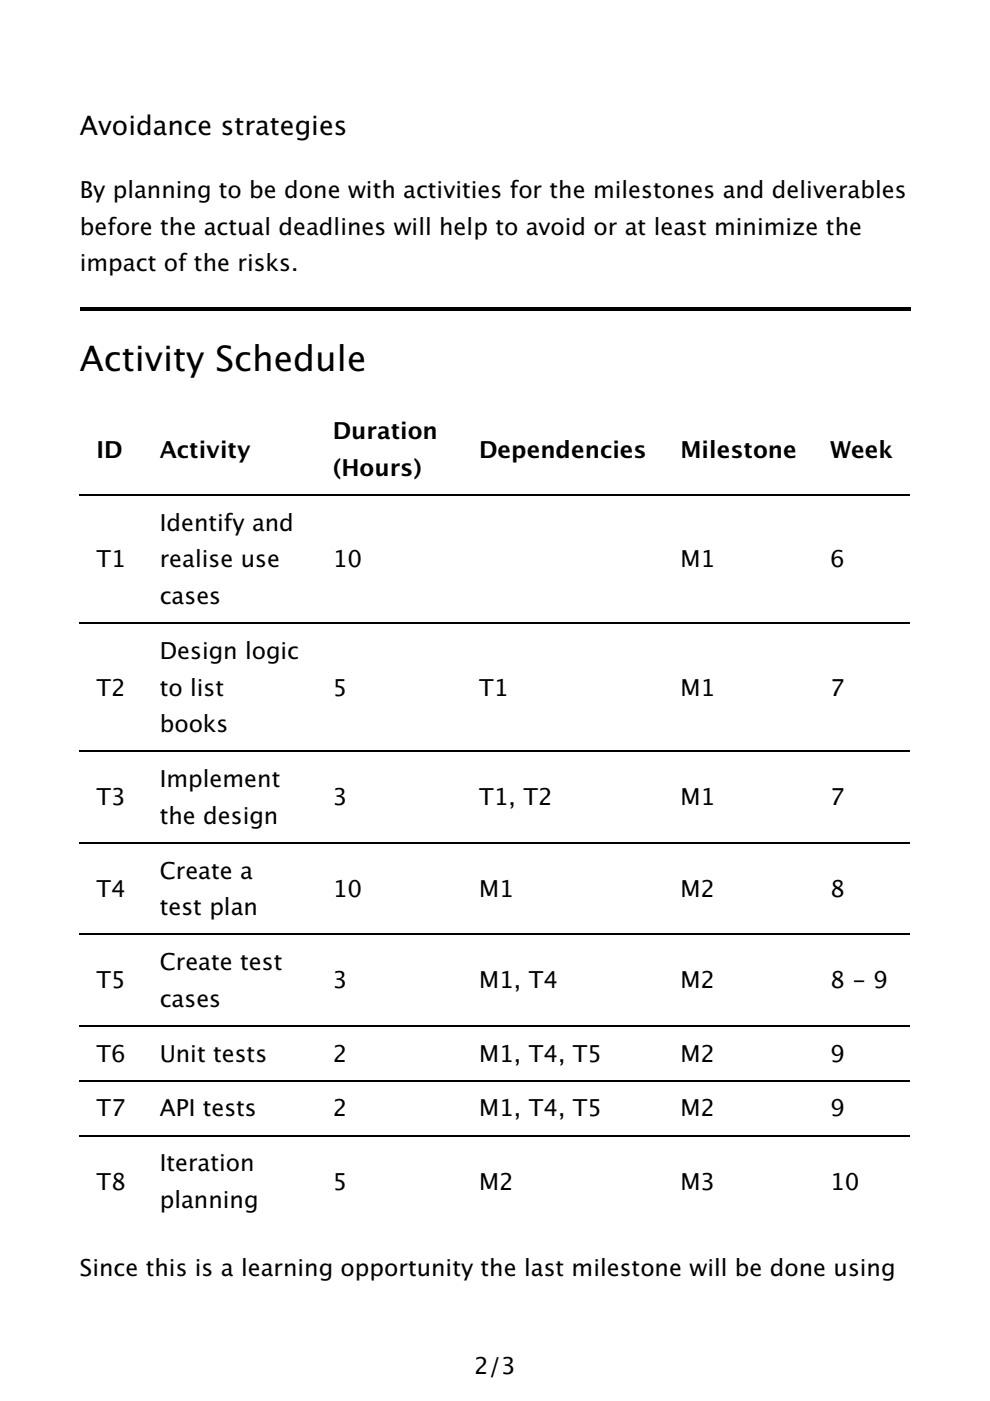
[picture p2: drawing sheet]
<svg xmlns="http://www.w3.org/2000/svg" width="210mm" height="297mm" viewBox="0 0 210 297" stroke-linecap="round" stroke-linejoin="round" font-family="sans-serif">
<defs><g id="words">
<text font-size="7.4" x="16.9" y="78.7">Activity Schedule</text>
<text font-size="5.6" x="16.9" y="28.6">Avoidance strategies</text>
<g font-size="4.9">
<text x="16.9" y="42">By planning to be done with activities for the milestones and deliverables</text>
<text x="16.9" y="49.7">before the actual deadlines will help to avoid or at least minimize the</text>
<text x="16.9" y="57.5">impact of the risks.</text>
<text x="70.6" y="93.1">Duration</text>
<text x="20.5" y="97">ID</text>
<text x="33.9" y="97">Activity</text>
<text x="70.6" y="100.9">(Hours)</text>
<text x="101.6" y="97">Dependencies</text>
<text x="144.3" y="97">Milestone</text>
<text x="176" y="97">Week</text>
<text x="33.9" y="112.5">Identify and</text>
<text x="20.5" y="120.3">T1</text>
<text x="33.9" y="120.3">realise use</text>
<text x="70.6" y="120.3">10</text>
<text x="144.3" y="120.3">M1</text>
<text x="176" y="120.3">6</text>
<text x="33.9" y="128.1">cases</text>
<text x="33.9" y="139.7">Design logic</text>
<text x="20.5" y="147.5">T2</text>
<text x="33.9" y="147.5">to list</text>
<text x="70.6" y="147.5">5</text>
<text x="101.6" y="147.5">T1</text>
<text x="144.3" y="147.5">M1</text>
<text x="176" y="147.5">7</text>
<text x="33.9" y="155.2">books</text>
<text x="33.9" y="166.9">Implement</text>
<text x="20.5" y="170.7">T3</text>
<text x="70.6" y="170.7">3</text>
<text x="101.6" y="170.7">T1, T2</text>
<text x="144.3" y="170.7">M1</text>
<text x="176" y="170.7">7</text>
<text x="33.9" y="174.6">the design</text>
<text x="20.5" y="190.1">T4</text>
<text x="33.9" y="186.3">Create a</text>
<text x="70.6" y="190.1">10</text>
<text x="101.6" y="190.1">M1</text>
<text x="144.3" y="190.1">M2</text>
<text x="176" y="190.1">8</text>
<text x="33.9" y="194">test plan</text>
<text x="20.5" y="209.5">T5</text>
<text x="33.9" y="205.7">Create test</text>
<text x="70.6" y="209.5">3</text>
<text x="101.6" y="209.5">M1, T4</text>
<text x="144.3" y="209.5">M2</text>
<text x="176" y="209.5">8 - 9</text>
<text x="33.9" y="213.4">cases</text>
<text x="20.5" y="225.1">T6</text>
<text x="33.9" y="225.1">Unit tests</text>
<text x="70.6" y="225.1">2</text>
<text x="101.6" y="225.1">M1, T4, T5</text>
<text x="144.3" y="225.1">M2</text>
<text x="176" y="225.1">9</text>
<text x="20.5" y="236.7">T7</text>
<text x="33.9" y="236.7">API tests</text>
<text x="70.6" y="236.7">2</text>
<text x="101.6" y="236.7">M1, T4, T5</text>
<text x="144.3" y="236.7">M2</text>
<text x="176" y="236.7">9</text>
<text x="33.9" y="248.4">Iteration</text>
<text x="20.5" y="252.2">T8</text>
<text x="33.9" y="256.1">planning</text>
<text x="70.6" y="252.2">5</text>
<text x="101.6" y="252.2">M2</text>
<text x="144.3" y="252.2">M3</text>
<text x="176" y="252.2">10</text>
<text x="16.9" y="270.6">Since this is a learning opportunity the last milestone will be done using</text>
<text x="100.5" y="291.4">2/3</text>
</g>
</g></defs>
<path d="M16.9 65.3h176.1v.7h-176.1z" fill="#000"/>
<path d="M16.9 105h176.1M16.9 132.1h176.1M16.9 159.3h176.1M16.9 178.7h176.1M16.9 198.1h176.1M16.9 217.5h176.1M16.9 229.1h176.1M16.9 240.8h176.1" fill="none" stroke="#000" stroke-width=".35"/>
<use href="#words"/>
</svg>
